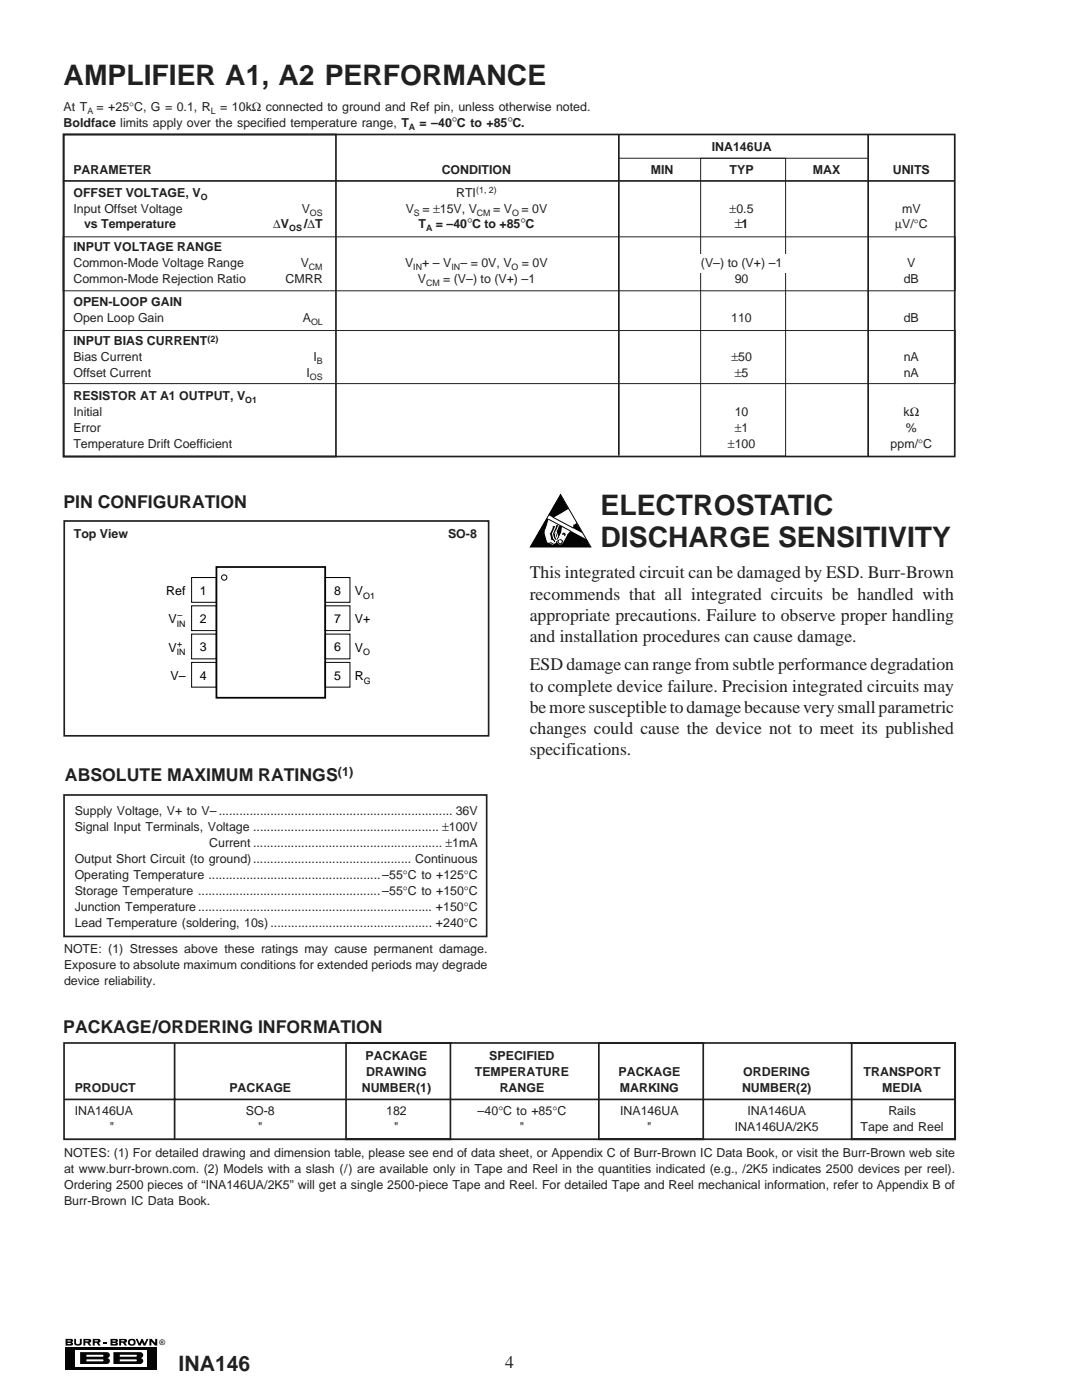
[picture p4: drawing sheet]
<svg xmlns="http://www.w3.org/2000/svg" width="216mm" height="279mm" viewBox="0 0 216 279" stroke-linecap="round" stroke-linejoin="round" font-family="sans-serif">
<defs><g id="words">
<g font-size="5.6" fill="#231f20">
<text x="12.7" y="16.9">AMPLIFIER A1, A2 PERFORMANCE</text>
<text x="119.8" y="102.7">ELECTROSTATIC</text>
<text x="119.8" y="109.1">DISCHARGE SENSITIVITY</text>
</g>
<text font-size="4.2" fill="#231f20" x="35.6" y="273.6">INA146</text>
<g font-size="3.5" fill="#231f20">
<text x="12.7" y="101.3">PIN CONFIGURATION</text>
<text x="105.7" y="115.4">This integrated circuit can be damaged by ESD. Burr-Brown</text>
<text x="105.7" y="119.7">recommends that all integrated circuits be handled with</text>
<text x="105.7" y="123.9">appropriate precautions. Failure to observe proper handling</text>
<text x="105.7" y="128.1">and installation procedures can cause damage.</text>
<text x="105.7" y="133.8">ESD damage can range from subtle performance degradation</text>
<text x="105.7" y="138">to complete device failure. Precision integrated circuits may</text>
<text x="105.7" y="142.2">be more susceptible to damage because very small parametric</text>
<text x="105.7" y="146.5">changes could cause the device not to meet its published</text>
<text x="13" y="155.8">ABSOLUTE MAXIMUM RATINGS</text>
<text x="105.7" y="150.7">specifications.</text>
<text x="12.6" y="206.1">PACKAGE/ORDERING INFORMATION</text>
<text x="100.8" y="273">4</text>
</g>
<g font-size="2.8" fill="#231f20">
<text x="90.2" y="25.4">°</text>
<text x="101.3" y="25.4">°</text>
<text x="93.2" y="45.6">°</text>
<text x="103.9" y="45.6">°</text>
<text x="146.6" y="45.6">±</text>
</g>
<g font-size="2.5" fill="#231f20">
<text x="12.7" y="22.2">At T</text>
<text x="19.3" y="22.2">= +25°C, G = 0.1, R</text>
<text x="43.9" y="22.2">= 10kΩ connected to ground and Ref pin, unless otherwise noted.</text>
<text x="12.7" y="25.4">Boldface limits apply over the specified temperature range, T</text>
<text x="83.7" y="25.4">= –40 C to +85 C.</text>
<text x="14.6" y="34.7">PARAMETER</text>
<text x="88.1" y="34.7">CONDITION</text>
<text x="129.8" y="34.7">MIN</text>
<text x="142" y="30.1">INA146UA</text>
<text x="145.6" y="34.7">TYP</text>
<text x="162.2" y="34.7">MAX</text>
<text x="178.1" y="34.7">UNITS</text>
<text x="14.6" y="39.2">OFFSET VOLTAGE, V</text>
<text x="91" y="39.2">RTI</text>
<text x="14.6" y="42.4">Input Offset Voltage</text>
<text x="16.8" y="45.6">vs Temperature</text>
<text x="54.5" y="45.6">∆V</text>
<text x="60.2" y="42.4">V</text>
<text x="60.7" y="45.6">/∆T</text>
<text x="81" y="42.4">V = ±15V, V</text>
<text x="83.5" y="45.6">T</text>
<text x="87" y="45.6">= –40 C to +85 C</text>
<text x="98.4" y="42.4">= V</text>
<text x="104.1" y="42.4">= 0V</text>
<text x="145.6" y="42.4">±0.5</text>
<text x="148" y="45.6">1</text>
<text x="178.6" y="45.6">µV/°C</text>
<text x="180" y="42.4">mV</text>
<text x="14.6" y="50.2">INPUT VOLTAGE RANGE</text>
<text x="14.6" y="53.3">Common-Mode Voltage Range</text>
<text x="60" y="53.3">V</text>
<text x="80.9" y="53.3">V</text>
<text x="84.2" y="53.3">+ – V</text>
<text x="91.9" y="53.3">– = 0V, V</text>
<text x="104.1" y="53.3">= 0V</text>
<text x="139.9" y="53.3">(V–) to (V+) –1</text>
<text x="181" y="53.3">V</text>
<text x="14.6" y="56.5">Common-Mode Rejection Ratio</text>
<text x="57" y="56.5">CMRR</text>
<text x="83.3" y="56.5">V</text>
<text x="88.4" y="56.5">= (V–) to (V+) –1</text>
<text x="146.6" y="56.5">90</text>
<text x="180.3" y="56.5">dB</text>
<text x="14.6" y="61.1">OPEN-LOOP GAIN</text>
<text x="14.6" y="64.3">Open Loop Gain</text>
<text x="60.4" y="64.3">A</text>
<text x="145.9" y="64.3">110</text>
<text x="180.3" y="64.3">dB</text>
<text x="14.6" y="68.9">INPUT BIAS CURRENT</text>
<text x="14.6" y="72.1">Bias Current</text>
<text x="14.6" y="75.2">Offset Current</text>
<text x="61.2" y="75.2">I</text>
<text x="62.5" y="72.1">I</text>
<text x="146" y="72.1">±50</text>
<text x="146.6" y="75.2">±5</text>
<text x="180.3" y="72.1">nA</text>
<text x="180.3" y="75.2">nA</text>
<text x="14.6" y="79.8">RESISTOR AT A1 OUTPUT, V</text>
<text x="14.6" y="83">Initial</text>
<text x="146.6" y="83">10</text>
<text x="180.3" y="83">kΩ</text>
<text x="14.6" y="86.1">Error</text>
<text x="14.6" y="89.3">Temperature Drift Coefficient</text>
<text x="145.2" y="89.3">±100</text>
<text x="146.6" y="86.1">±1</text>
<text x="177.7" y="89.3">ppm/°C</text>
<text x="180.8" y="86.1">%</text>
<text x="14.7" y="107.3">Top View</text>
<text x="89.4" y="107.3">SO-8</text>
<text x="67.4" y="154.8">(1)</text>
<text x="14.9" y="162.7">Supply Voltage, V+ to V–.................................................................... 36V</text>
<text x="14.9" y="165.9">Signal Input Terminals, Voltage ...................................................... ±100V</text>
<text x="14.9" y="172.3">Output Short Circuit (to ground).............................................. Continuous</text>
<text x="41.7" y="169.1">Current ....................................................... ±1mA</text>
<text x="14.9" y="175.4">Operating Temperature ..................................................–55°C to +125°C</text>
<text x="14.9" y="178.6">Storage Temperature .....................................................–55°C to +150°C</text>
<text x="14.9" y="181.8">Junction Temperature .................................................................... +150°C</text>
<text x="14.9" y="185">Lead Temperature (soldering, 10s) ............................................... +240°C</text>
<text x="12.8" y="190.2">NOTE: (1) Stresses above these ratings may cause permanent damage.</text>
<text x="12.8" y="193.4">Exposure to absolute maximum conditions for extended periods may degrade</text>
<text x="12.8" y="196.6">device reliability.</text>
<text x="72.9" y="211.6">PACKAGE</text>
<text x="73.1" y="214.8">DRAWING</text>
<text x="94.7" y="214.8">TEMPERATURE</text>
<text x="97.6" y="211.6">SPECIFIED</text>
<text x="123.4" y="214.8">PACKAGE</text>
<text x="148.3" y="214.8">ORDERING</text>
<text x="172.3" y="214.8">TRANSPORT</text>
<text x="14.9" y="217.9">PRODUCT</text>
<text x="45.8" y="217.9">PACKAGE</text>
<text x="72.2" y="217.9">NUMBER(1)</text>
<text x="99.7" y="217.9">RANGE</text>
<text x="123.7" y="217.9">MARKING</text>
<text x="148.1" y="217.9">NUMBER(2)</text>
<text x="176.1" y="217.9">MEDIA</text>
<text x="14.9" y="222.5">INA146UA</text>
<text x="21.9" y="225.7">&quot;</text>
<text x="49.1" y="222.5">SO-8</text>
<text x="51.5" y="225.7">&quot;</text>
<text x="77" y="222.5">182</text>
<text x="78.7" y="225.7">&quot;</text>
<text x="95.3" y="222.5">–40°C to +85°C</text>
<text x="103.7" y="225.7">&quot;</text>
<text x="123.7" y="222.5">INA146UA</text>
<text x="129.1" y="225.7">&quot;</text>
<text x="146.6" y="225.7">INA146UA/2K5</text>
<text x="149.1" y="222.5">INA146UA</text>
<text x="171.7" y="225.7">Tape and Reel</text>
<text x="177.3" y="222.5">Rails</text>
<text x="12.8" y="231">NOTES: (1) For detailed drawing and dimension table, please see end of data sheet, or Appendix C of Burr-Brown IC Data Book, or visit the Burr-Brown web site</text>
<text x="12.8" y="234.1">at www.burr-brown.com. (2) Models with a slash (/) are available only in Tape and Reel in the quantities indicated (e.g., /2K5 indicates 2500 devices per reel).</text>
<text x="12.8" y="237.3">Ordering 2500 pieces of “INA146UA/2K5” will get a single 2500-piece Tape and Reel. For detailed Tape and Reel mechanical information, refer to Appendix B of</text>
<text x="12.8" y="240.5">Burr-Brown IC Data Book.</text>
</g>
<g font-size="2.5">
<text x="33.2" y="118.8">Ref</text>
<text x="39.9" y="118.7">1</text>
<text x="66.7" y="118.7">8</text>
<text x="70.8" y="118.8">V</text>
<text x="33.6" y="124.4">V</text>
<text x="39.9" y="124.4">2</text>
<text x="66.7" y="124.4">7</text>
<text x="70.8" y="124.4">V+</text>
<text x="33.6" y="130.1">V</text>
<text x="39.9" y="130">3</text>
<text x="66.7" y="130">6</text>
<text x="70.8" y="130.1">V</text>
<text x="34" y="135.7">V–</text>
<text x="39.9" y="135.7">4</text>
<text x="66.7" y="135.7">5</text>
<text x="70.8" y="135.7">R</text>
</g>
<g font-size="1.8" fill="#231f20">
<text x="17.4" y="22.8">A</text>
<text x="42" y="22.8">L</text>
<text x="81.6" y="26">A</text>
<text x="40" y="39.8">O</text>
<text x="95" y="38.5">(1, 2)</text>
<text x="57.7" y="46.2">OS</text>
<text x="61.8" y="43">OS</text>
<text x="82.6" y="43">S</text>
<text x="85" y="46.2">A</text>
<text x="95.2" y="43">CM</text>
<text x="102.2" y="43">O</text>
<text x="61.6" y="53.9">CM</text>
<text x="82.5" y="53.9">IN</text>
<text x="90.1" y="53.9">IN</text>
<text x="102.1" y="53.9">O</text>
<text x="85" y="57.1">CM</text>
<text x="62.1" y="64.9">OL</text>
<text x="41.4" y="68.2">(2)</text>
<text x="61.8" y="75.8">OS</text>
<text x="63.2" y="72.6">B</text>
<text x="48.9" y="80.4">O1</text>
</g>
<g font-size="1.8">
<text x="72.5" y="119.5">O1</text>
<text x="35.3" y="125.1">IN</text>
<text x="35.4" y="123.4">–</text>
<text x="35.3" y="130.8">IN</text>
<text x="35.4" y="129">+</text>
<text x="72.5" y="130.8">O</text>
<text x="72.6" y="136.4">G</text>
</g>
<text font-size="1.5" x="31.8" y="268.4">®</text>
</g></defs>
<path d="M13.1 268.8h18.3v4.6h-18.3z" fill="#000"/>
<path d="M15.1 269.4h14.3v3.4h-14.3z" fill="#fff"/>
<path d="M16 269.9h5.3a.59 .59 0 0 1 .6 .5 .59 .59 0 0 1-.6 .6 .59 .59 0 0 1 .6 .6 .59 .59 0 0 1-.6 .6h-5.3z" fill="#000"/>
<g fill="#fff">
<path d="M17.2 270.4h3.3l.2 .2-.2 .2h-3.3z"/>
<path d="M17.2 271.3h3.3l.2 .2-.2 .2h-3.3z"/>
</g>
<path d="M22.6 269.9h5.4a.59 .59 0 0 1 .6 .5 .59 .59 0 0 1-.6 .6 .59 .59 0 0 1 .6 .6 .59 .59 0 0 1-.6 .6h-5.4z" fill="#000"/>
<g fill="#fff">
<path d="M23.9 270.4h3.2l.2 .2-.2 .2h-3.2z"/>
<path d="M23.9 271.3h3.2l.2 .2-.2 .2h-3.2z"/>
</g>
<path d="M13.1 267.2h1.1a.33 .33 0 0 1 .4 .3 .33 .33 0 0 1-.4 .4 .33 .33 0 0 1 .4 .3 .33 .33 0 0 1-.4 .3h-1.1zM18.5 267.2h1.2a.38 .38 0 0 1 .4 .4 .38 .38 0 0 1-.4 .4l.4 .5h-.5l-.3-.5h-.4v.5h-.4z" fill="#000"/>
<path d="M18.9 267.5l.7 .1-.7 .1z" fill="#fff"/>
<path d="M14.8 267.2l.4 .1a.7 .7 0 0 0 .3 1l.2-.1a.93 .93 0 0 0 .2-1h.4v.1a.86 .86 0 0 1-.5 1.2h-.2a.61 .61 0 0 1-.8-.4zM22.1 267.2h1.1a.33 .33 0 0 1 .3 .3 .33 .33 0 0 1-.3 .4 .33 .33 0 0 1 .3 .3 .33 .33 0 0 1-.3 .3h-1.1z" fill="#000"/>
<g fill="#fff">
<path d="M22.4 267.5l.7 .1-.7 .1z"/>
<path d="M22.4 268l.7 .1-.7 .1z"/>
</g>
<path d="M23.8 267.2h1.2a.38 .38 0 0 1 .3 .4 .38 .38 0 0 1-.3 .4l.3 .5h-.4l-.4-.5h-.3v.5h-.4z" fill="#000"/>
<path d="M24.2 267.5l.6 .1-.6 .1z" fill="#fff"/>
<path d="M25.7 267.3l.3-.1a.74 .74 0 0 1 1.1 .7 .74 .74 0 0 1-1.1 .6 .69 .69 0 0 1-.3-1.2z" fill="#000"/>
<circle cx="26.3" cy="267.9" r=".41" fill="#fff"/>
<path d="M16.6 267.2h1.2a.38 .38 0 0 1 .4 .4 .38 .38 0 0 1-.4 .4l.4 .5h-.4l-.4-.5h-.4v.5h-.4zM27.1 267.2h.3l.4 .9 .4-.9h.3l.4 .9 .4-.9h.3l-.6 1.3h-.3l-.4-.6-.3 .6h-.3zM29.8 267.2h.5l.7 .8v-.8h.4v1.3h-.5l-.7-.8v.8h-.4z" fill="#000"/>
<path d="M17 267.5l.7 .1-.7 .1z" fill="#fff"/>
<path d="M20.7 267.9h.7v.2h-.7z" fill="#000"/>
<g fill="#fff">
<path d="M13.5 267.5l.6 .1-.6 .1z"/>
<path d="M13.5 268l.6 .1-.6 .1z"/>
</g>
<path d="M111.8 98.7l6 10.5h-12zM109.7 106.4l.2 .1zM109.9 107.7l.3-.1zM110.2 105h.3zM114.3 104.6l.2 .4z" fill="#000"/>
<path d="M106.2 101.4l14.4 7.8" fill="none" stroke="#fff" stroke-width=".7" stroke-linecap="butt"/>
<g fill="#fff" stroke="#fff" stroke-width=".2">
<path d="M109.6 103.7a12.6 12.6 0 0 0 4-2.1l1.8 2.4-1.1 .8-.4 .9-.9 1 .1-.2-.6 1.3a.89 .89 0 0 1-.8 .8l-.4-.3v-.3a6.9 6.9 0 0 0 1-3.2l-.4 .1-.7-.3-1 .3v.4a2.47 2.47 0 0 0-.3 2.5 .59 .59 0 0 1 .6 .7l-.2 .1-1-.4-.3-.8a2.25 2.25 0 0 1 .2-2.4z"/>
<path d="M111.6 107.5h.1z"/>
</g>
<path d="M110.9 104.8l-.7 1.7 .3 1 .2 .2 .2 .4-.2 .3-.2-.1M110.9 106.1l.4 1-.4 .1M111.4 104.8l-.3 .9a1.09 1.09 0 0 0-.2 1.3l.2 .8-.3 .1" fill="none" stroke="#fff" stroke-width=".2"/>
<g fill="none" stroke="#000" stroke-width=".2">
<path d="M111.9 98.7l6 10.5h-12.1zM109.5 103.6l4.4 2.4M109.6 108.4l.4-.1 .5 .4M110.3 103.2l4.1 2.2M112.2 106.6h.3l.2 .3M112.3 106.5l.3-.1 .2 .3"/>
<circle cx="111.8" cy="108.1" r=".45"/>
</g>
<path d="M123.3 31.6h49.9M139.8 31.6h17v59.4h-17zM12.6 47.3h178v10.7h-178zM12.6 66h178v10.6h-178zM108.7 105.9l-.1 .4M12.8 227.4h177.8" fill="none" stroke="#231f20" stroke-width=".2"/>
<g fill="none" stroke="#231f20" stroke-width=".34">
<path d="M12.5 36.1h178M12.7 26.8h177.8v64.3h-177.8zM12.7 26.8h54.3v64.3h-54.3zM123.5 26.9v64M173.2 26.9v64.2M12.8 104h84.7v42.9h-84.7zM12.8 158.7h84.3v28.2h-84.3zM12.8 208.1h177.8v19.3h-177.8zM12.8 219.4h177.6M34.8 208.2v19.2M69 208.1h20.9v19.3h-20.9zM119.5 208.1h20.8v19.3h-20.8z"/>
<path d="M169.9 208.1h20.7v19.3h-20.7z"/>
</g>
<path d="M138.4 50.7h19.7v3.7h-19.7z" fill-rule="evenodd" fill="#fff"/>
<path d="M43.2 113.2h21.7v26.1h-21.7z" fill="none" stroke="#000" stroke-width=".35"/>
<g fill="none" stroke="#000" stroke-width=".2">
<path d="M38.2 115.3h5v4.9h-5zM64.9 115.3h4.9v4.9h-4.9zM38.2 120.9h5v4.9h-5zM38.2 126.6h5v4.9h-5zM38.2 132.2h5v4.9h-5zM64.9 120.9h4.9v4.9h-4.9zM64.9 126.6h4.9v4.9h-4.9zM64.9 132.2h4.9v4.9h-4.9z"/>
<circle cx="44.7" cy="115.3" r=".53"/>
</g>
<use href="#words"/>
</svg>
